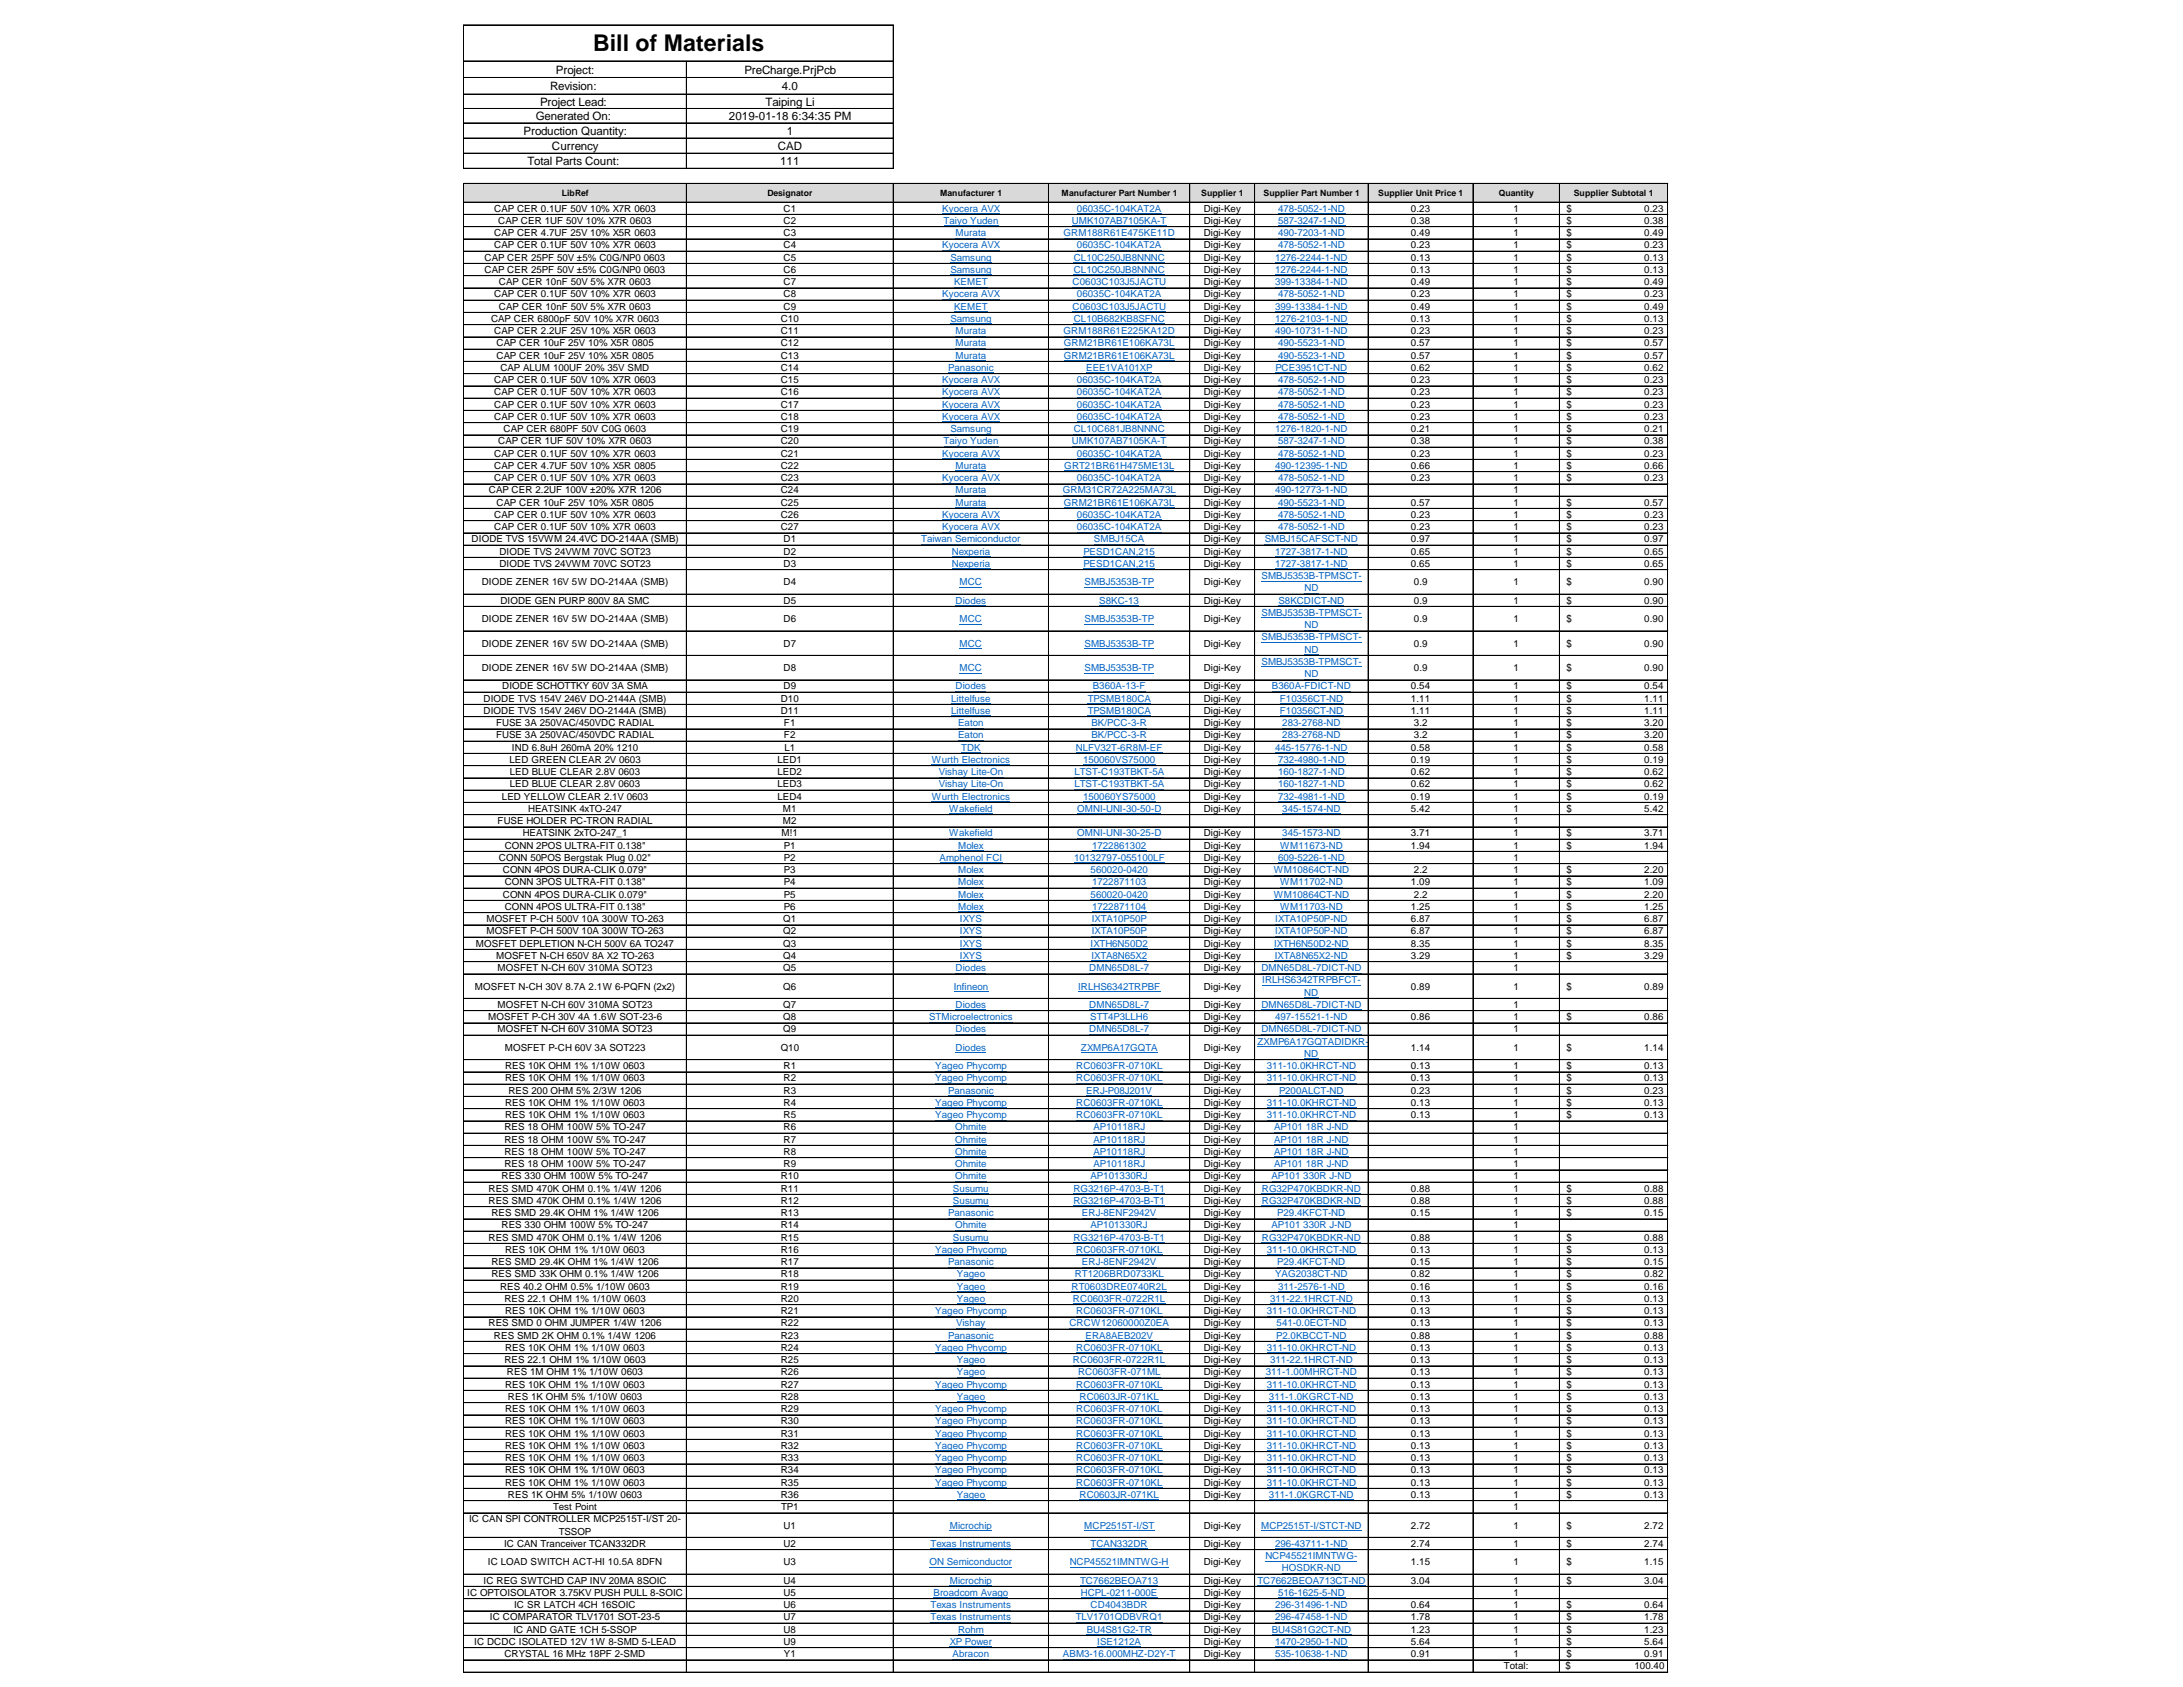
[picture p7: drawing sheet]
<svg xmlns="http://www.w3.org/2000/svg" width="279mm" height="216mm" viewBox="0 0 279 216" stroke-linecap="round" stroke-linejoin="round" font-family="sans-serif">
<defs><g id="words">
<text font-size="3" x="75.9" y="6.5">Bill of Materials</text>
<g font-size="1.5">
<text x="70.4" y="11.6">Revision:</text>
<text x="71.2" y="9.5">Project:</text>
<text x="95.3" y="9.5">PreCharge.PrjPcb</text>
<text x="100.1" y="11.6">4.0</text>
<text x="67" y="17.3">Production Quantity:</text>
<text x="68.6" y="15.4">Generated On:</text>
<text x="69.1" y="13.6">Project Lead:</text>
<text x="93.3" y="15.4">2019-01-18 6:34:35 PM</text>
<text x="98" y="13.6">Taiping Li</text>
<text x="100.7" y="17.3">1</text>
<text x="67.5" y="21.2">Total Parts Count:</text>
<text x="70.6" y="19.2">Currency</text>
<text x="99.6" y="19.2">CAD</text>
<text x="99.8" y="21.2">111</text>
</g>
<g font-size="1.2">
<text x="63.3" y="27.1">CAP CER 0.1UF 50V 10% X7R 0603</text>
<text x="63.8" y="28.7">CAP CER 1UF 50V 10% X7R 0603</text>
<text x="100.3" y="27.1">C1</text>
<text x="100.3" y="28.7">C2</text>
<text x="154.1" y="27.1">Digi-Key</text>
<text x="154.1" y="28.7">Digi-Key</text>
<text x="180.6" y="27.1">0.23</text>
<text x="180.6" y="28.7">0.38</text>
<text x="193.7" y="27.1">1</text>
<text x="193.7" y="28.7">1</text>
<text x="200.5" y="27.1">$</text>
<text x="200.5" y="28.7">$</text>
<text x="210.4" y="27.1">0.23</text>
<text x="210.4" y="28.7">0.38</text>
<text x="62" y="33.4">CAP CER 25PF 50V ±5% C0G/NP0 0603</text>
<text x="62" y="34.9">CAP CER 25PF 50V ±5% C0G/NP0 0603</text>
<text x="63.3" y="30.2">CAP CER 4.7UF 25V 10% X5R 0603</text>
<text x="63.3" y="31.8">CAP CER 0.1UF 50V 10% X7R 0603</text>
<text x="100.3" y="30.2">C3</text>
<text x="100.3" y="31.8">C4</text>
<text x="100.3" y="33.4">C5</text>
<text x="100.3" y="34.9">C6</text>
<text x="154.1" y="30.2">Digi-Key</text>
<text x="154.1" y="31.8">Digi-Key</text>
<text x="154.1" y="33.4">Digi-Key</text>
<text x="154.1" y="34.9">Digi-Key</text>
<text x="180.6" y="30.2">0.49</text>
<text x="180.6" y="31.8">0.23</text>
<text x="180.6" y="33.4">0.13</text>
<text x="180.6" y="34.9">0.13</text>
<text x="193.7" y="30.2">1</text>
<text x="193.7" y="31.8">1</text>
<text x="193.7" y="33.4">1</text>
<text x="193.7" y="34.9">1</text>
<text x="200.5" y="30.2">$</text>
<text x="200.5" y="31.8">$</text>
<text x="200.5" y="33.4">$</text>
<text x="200.5" y="34.9">$</text>
<text x="210.4" y="30.2">0.49</text>
<text x="210.4" y="31.8">0.23</text>
<text x="210.4" y="33.4">0.13</text>
<text x="210.4" y="34.9">0.13</text>
<text x="62.8" y="41.2">CAP CER 6800pF 50V 10% X7R 0603</text>
<text x="63.3" y="38.1">CAP CER 0.1UF 50V 10% X7R 0603</text>
<text x="63.9" y="36.5">CAP CER 10nF 50V 5% X7R 0603</text>
<text x="63.9" y="39.6">CAP CER 10nF 50V 5% X7R 0603</text>
<text x="99.9" y="41.2">C10</text>
<text x="100.3" y="36.5">C7</text>
<text x="100.3" y="38.1">C8</text>
<text x="100.3" y="39.6">C9</text>
<text x="154.1" y="36.5">Digi-Key</text>
<text x="154.1" y="38.1">Digi-Key</text>
<text x="154.1" y="39.6">Digi-Key</text>
<text x="154.1" y="41.2">Digi-Key</text>
<text x="180.6" y="36.5">0.49</text>
<text x="180.6" y="38.1">0.23</text>
<text x="180.6" y="39.6">0.49</text>
<text x="180.6" y="41.2">0.13</text>
<text x="193.7" y="36.5">1</text>
<text x="193.7" y="38.1">1</text>
<text x="193.7" y="39.6">1</text>
<text x="193.7" y="41.2">1</text>
<text x="200.5" y="36.5">$</text>
<text x="200.5" y="38.1">$</text>
<text x="200.5" y="39.6">$</text>
<text x="200.5" y="41.2">$</text>
<text x="210.4" y="36.5">0.49</text>
<text x="210.4" y="38.1">0.23</text>
<text x="210.4" y="39.6">0.49</text>
<text x="210.4" y="41.2">0.13</text>
<text x="63.3" y="42.8">CAP CER 2.2UF 25V 10% X5R 0603</text>
<text x="63.5" y="44.3">CAP CER 10uF 25V 10% X5R 0805</text>
<text x="63.5" y="45.9">CAP CER 10uF 25V 10% X5R 0805</text>
<text x="64" y="47.5">CAP ALUM 100UF 20% 35V SMD</text>
<text x="99.9" y="42.8">C11</text>
<text x="99.9" y="44.3">C12</text>
<text x="99.9" y="45.9">C13</text>
<text x="99.9" y="47.5">C14</text>
<text x="154.1" y="42.8">Digi-Key</text>
<text x="154.1" y="44.3">Digi-Key</text>
<text x="154.1" y="45.9">Digi-Key</text>
<text x="154.1" y="47.5">Digi-Key</text>
<text x="180.6" y="42.8">0.23</text>
<text x="180.6" y="44.3">0.57</text>
<text x="180.6" y="45.9">0.57</text>
<text x="180.6" y="47.5">0.62</text>
<text x="193.7" y="42.8">1</text>
<text x="193.7" y="44.3">1</text>
<text x="193.7" y="45.9">1</text>
<text x="193.7" y="47.5">1</text>
<text x="200.5" y="42.8">$</text>
<text x="200.5" y="44.3">$</text>
<text x="200.5" y="45.9">$</text>
<text x="200.5" y="47.5">$</text>
<text x="210.4" y="42.8">0.23</text>
<text x="210.4" y="44.3">0.57</text>
<text x="210.4" y="45.9">0.57</text>
<text x="210.4" y="47.5">0.62</text>
<text x="63.3" y="49">CAP CER 0.1UF 50V 10% X7R 0603</text>
<text x="63.3" y="50.6">CAP CER 0.1UF 50V 10% X7R 0603</text>
<text x="63.3" y="52.2">CAP CER 0.1UF 50V 10% X7R 0603</text>
<text x="63.3" y="53.7">CAP CER 0.1UF 50V 10% X7R 0603</text>
<text x="99.9" y="49">C15</text>
<text x="99.9" y="50.6">C16</text>
<text x="99.9" y="52.2">C17</text>
<text x="99.9" y="53.7">C18</text>
<text x="154.1" y="49">Digi-Key</text>
<text x="154.1" y="50.6">Digi-Key</text>
<text x="154.1" y="52.2">Digi-Key</text>
<text x="154.1" y="53.7">Digi-Key</text>
<text x="180.6" y="49">0.23</text>
<text x="180.6" y="50.6">0.23</text>
<text x="180.6" y="52.2">0.23</text>
<text x="180.6" y="53.7">0.23</text>
<text x="193.7" y="49">1</text>
<text x="193.7" y="50.6">1</text>
<text x="193.7" y="52.2">1</text>
<text x="193.7" y="53.7">1</text>
<text x="200.5" y="49">$</text>
<text x="200.5" y="50.6">$</text>
<text x="200.5" y="52.2">$</text>
<text x="200.5" y="53.7">$</text>
<text x="210.4" y="49">0.23</text>
<text x="210.4" y="50.6">0.23</text>
<text x="210.4" y="52.2">0.23</text>
<text x="210.4" y="53.7">0.23</text>
<text x="63.3" y="58.4">CAP CER 0.1UF 50V 10% X7R 0603</text>
<text x="63.8" y="56.9">CAP CER 1UF 50V 10% X7R 0603</text>
<text x="64.5" y="55.3">CAP CER 680PF 50V C0G 0603</text>
<text x="99.9" y="55.3">C19</text>
<text x="99.9" y="56.9">C20</text>
<text x="99.9" y="58.4">C21</text>
<text x="154.1" y="55.3">Digi-Key</text>
<text x="154.1" y="56.9">Digi-Key</text>
<text x="154.1" y="58.4">Digi-Key</text>
<text x="180.6" y="55.3">0.21</text>
<text x="180.6" y="56.9">0.38</text>
<text x="180.6" y="58.4">0.23</text>
<text x="193.7" y="55.3">1</text>
<text x="193.7" y="56.9">1</text>
<text x="193.7" y="58.4">1</text>
<text x="200.5" y="55.3">$</text>
<text x="200.5" y="56.9">$</text>
<text x="200.5" y="58.4">$</text>
<text x="210.4" y="55.3">0.21</text>
<text x="210.4" y="56.9">0.38</text>
<text x="210.4" y="58.4">0.23</text>
<text x="62.6" y="63.1">CAP CER 2.2UF 100V ±20% X7R 1206</text>
<text x="63.3" y="60">CAP CER 4.7UF 50V 10% X5R 0805</text>
<text x="63.3" y="61.6">CAP CER 0.1UF 50V 10% X7R 0603</text>
<text x="63.5" y="64.7">CAP CER 10uF 25V 10% X5R 0805</text>
<text x="99.9" y="60">C22</text>
<text x="99.9" y="61.6">C23</text>
<text x="99.9" y="63.1">C24</text>
<text x="99.9" y="64.7">C25</text>
<text x="154.1" y="60">Digi-Key</text>
<text x="154.1" y="61.6">Digi-Key</text>
<text x="154.1" y="63.1">Digi-Key</text>
<text x="154.1" y="64.7">Digi-Key</text>
<text x="180.6" y="60">0.66</text>
<text x="180.6" y="61.6">0.23</text>
<text x="180.6" y="64.7">0.57</text>
<text x="193.7" y="60">1</text>
<text x="193.7" y="61.6">1</text>
<text x="193.7" y="63.1">1</text>
<text x="193.7" y="64.7">1</text>
<text x="200.5" y="60">$</text>
<text x="200.5" y="61.6">$</text>
<text x="200.5" y="64.7">$</text>
<text x="210.4" y="60">0.66</text>
<text x="210.4" y="61.6">0.23</text>
<text x="210.4" y="64.7">0.57</text>
<text x="60.4" y="69.4">DIODE TVS 15VWM 24.4VC DO-214AA (SMB)</text>
<text x="63.3" y="66.3">CAP CER 0.1UF 50V 10% X7R 0603</text>
<text x="63.3" y="67.8">CAP CER 0.1UF 50V 10% X7R 0603</text>
<text x="63.9" y="71">DIODE TVS 24VWM 70VC SOT23</text>
<text x="99.9" y="66.3">C26</text>
<text x="99.9" y="67.8">C27</text>
<text x="100.3" y="69.4">D1</text>
<text x="100.3" y="71">D2</text>
<text x="154.1" y="66.3">Digi-Key</text>
<text x="154.1" y="67.8">Digi-Key</text>
<text x="154.1" y="69.4">Digi-Key</text>
<text x="154.1" y="71">Digi-Key</text>
<text x="180.6" y="66.3">0.23</text>
<text x="180.6" y="67.8">0.23</text>
<text x="180.6" y="69.4">0.97</text>
<text x="180.6" y="71">0.65</text>
<text x="193.7" y="66.3">1</text>
<text x="193.7" y="67.8">1</text>
<text x="193.7" y="69.4">1</text>
<text x="193.7" y="71">1</text>
<text x="200.5" y="66.3">$</text>
<text x="200.5" y="67.8">$</text>
<text x="200.5" y="69.4">$</text>
<text x="200.5" y="71">$</text>
<text x="210.4" y="66.3">0.23</text>
<text x="210.4" y="67.8">0.23</text>
<text x="210.4" y="69.4">0.97</text>
<text x="210.4" y="71">0.65</text>
<text x="61.6" y="74.9">DIODE ZENER 16V 5W DO-214AA (SMB)</text>
<text x="63.9" y="72.6">DIODE TVS 24VWM 70VC SOT23</text>
<text x="64" y="77.3">DIODE GEN PURP 800V 8A SMC</text>
<text x="100.3" y="72.6">D3</text>
<text x="100.3" y="74.9">D4</text>
<text x="100.3" y="77.3">D5</text>
<text x="154.1" y="72.6">Digi-Key</text>
<text x="154.1" y="74.9">Digi-Key</text>
<text x="154.1" y="77.3">Digi-Key</text>
<text x="180.6" y="72.6">0.65</text>
<text x="181" y="74.9">0.9</text>
<text x="181" y="77.3">0.9</text>
<text x="193.7" y="72.6">1</text>
<text x="193.7" y="74.9">1</text>
<text x="193.7" y="77.3">1</text>
<text x="200.5" y="72.6">$</text>
<text x="200.5" y="74.9">$</text>
<text x="200.5" y="77.3">$</text>
<text x="210.4" y="72.6">0.65</text>
<text x="210.4" y="74.9">0.90</text>
<text x="210.4" y="77.3">0.90</text>
<text x="61.6" y="79.6">DIODE ZENER 16V 5W DO-214AA (SMB)</text>
<text x="61.6" y="82.7">DIODE ZENER 16V 5W DO-214AA (SMB)</text>
<text x="100.3" y="79.6">D6</text>
<text x="100.3" y="82.7">D7</text>
<text x="154.1" y="79.6">Digi-Key</text>
<text x="154.1" y="82.7">Digi-Key</text>
<text x="181" y="79.6">0.9</text>
<text x="181" y="82.7">0.9</text>
<text x="193.7" y="79.6">1</text>
<text x="193.7" y="82.7">1</text>
<text x="200.5" y="79.6">$</text>
<text x="200.5" y="82.7">$</text>
<text x="210.4" y="79.6">0.90</text>
<text x="210.4" y="82.7">0.90</text>
<text x="61.6" y="85.9">DIODE ZENER 16V 5W DO-214AA (SMB)</text>
<text x="61.9" y="89.8">DIODE TVS 154V 246V DO-2144A (SMB)</text>
<text x="64.3" y="88.2">DIODE SCHOTTKY 60V 3A SMA</text>
<text x="99.9" y="89.8">D10</text>
<text x="100.3" y="85.9">D8</text>
<text x="100.3" y="88.2">D9</text>
<text x="154.1" y="85.9">Digi-Key</text>
<text x="154.1" y="88.2">Digi-Key</text>
<text x="154.1" y="89.8">Digi-Key</text>
<text x="180.6" y="88.2">0.54</text>
<text x="180.6" y="89.8">1.11</text>
<text x="181" y="85.9">0.9</text>
<text x="193.7" y="85.9">1</text>
<text x="193.7" y="88.2">1</text>
<text x="193.7" y="89.8">1</text>
<text x="200.5" y="85.9">$</text>
<text x="200.5" y="88.2">$</text>
<text x="200.5" y="89.8">$</text>
<text x="210.4" y="85.9">0.90</text>
<text x="210.4" y="88.2">0.54</text>
<text x="210.4" y="89.8">1.11</text>
<text x="61.9" y="91.4">DIODE TVS 154V 246V DO-2144A (SMB)</text>
<text x="63.5" y="92.9">FUSE 3A 250VAC/450VDC RADIAL</text>
<text x="63.5" y="94.5">FUSE 3A 250VAC/450VDC RADIAL</text>
<text x="99.9" y="91.4">D11</text>
<text x="100.3" y="92.9">F1</text>
<text x="100.3" y="94.5">F2</text>
<text x="154.1" y="91.4">Digi-Key</text>
<text x="154.1" y="92.9">Digi-Key</text>
<text x="154.1" y="94.5">Digi-Key</text>
<text x="180.6" y="91.4">1.11</text>
<text x="181" y="92.9">3.2</text>
<text x="181" y="94.5">3.2</text>
<text x="193.7" y="91.4">1</text>
<text x="193.7" y="92.9">1</text>
<text x="193.7" y="94.5">1</text>
<text x="200.5" y="91.4">$</text>
<text x="200.5" y="92.9">$</text>
<text x="200.5" y="94.5">$</text>
<text x="210.4" y="91.4">1.11</text>
<text x="210.4" y="92.9">3.20</text>
<text x="210.4" y="94.5">3.20</text>
<text x="65.2" y="97.6">LED GREEN CLEAR 2V 0603</text>
<text x="65.2" y="99.2">LED BLUE CLEAR 2.8V 0603</text>
<text x="65.2" y="100.8">LED BLUE CLEAR 2.8V 0603</text>
<text x="65.5" y="96.1">IND 6.8uH 260mA 20% 1210</text>
<text x="99.5" y="97.6">LED1</text>
<text x="99.5" y="99.2">LED2</text>
<text x="99.5" y="100.8">LED3</text>
<text x="100.4" y="96.1">L1</text>
<text x="154.1" y="96.1">Digi-Key</text>
<text x="154.1" y="97.6">Digi-Key</text>
<text x="154.1" y="99.2">Digi-Key</text>
<text x="154.1" y="100.8">Digi-Key</text>
<text x="180.6" y="96.1">0.58</text>
<text x="180.6" y="97.6">0.19</text>
<text x="180.6" y="99.2">0.62</text>
<text x="180.6" y="100.8">0.62</text>
<text x="193.7" y="96.1">1</text>
<text x="193.7" y="97.6">1</text>
<text x="193.7" y="99.2">1</text>
<text x="193.7" y="100.8">1</text>
<text x="200.5" y="96.1">$</text>
<text x="200.5" y="97.6">$</text>
<text x="200.5" y="99.2">$</text>
<text x="200.5" y="100.8">$</text>
<text x="210.4" y="96.1">0.58</text>
<text x="210.4" y="97.6">0.19</text>
<text x="210.4" y="99.2">0.62</text>
<text x="210.4" y="100.8">0.62</text>
<text x="63.7" y="105.5">FUSE HOLDER PC-TRON RADIAL</text>
<text x="64.2" y="102.3">LED YELLOW CLEAR 2.1V 0603</text>
<text x="66.9" y="107">HEATSINK 2xTO-247_1</text>
<text x="67.6" y="103.9">HEATSINK 4xTO-247</text>
<text x="99.5" y="102.3">LED4</text>
<text x="100" y="107">M!1</text>
<text x="100.2" y="103.9">M1</text>
<text x="100.2" y="105.5">M2</text>
<text x="154.1" y="102.3">Digi-Key</text>
<text x="154.1" y="103.9">Digi-Key</text>
<text x="154.1" y="107">Digi-Key</text>
<text x="180.6" y="102.3">0.19</text>
<text x="180.6" y="103.9">5.42</text>
<text x="180.6" y="107">3.71</text>
<text x="193.7" y="102.3">1</text>
<text x="193.7" y="103.9">1</text>
<text x="193.7" y="105.5">1</text>
<text x="193.7" y="107">1</text>
<text x="200.5" y="102.3">$</text>
<text x="200.5" y="103.9">$</text>
<text x="200.5" y="107">$</text>
<text x="210.4" y="102.3">0.19</text>
<text x="210.4" y="103.9">5.42</text>
<text x="210.4" y="107">3.71</text>
<text x="63.9" y="110.2">CONN 50POS Bergstak Plug 0.02&quot;</text>
<text x="64.4" y="111.7">CONN 4POS DURA-CLIK 0.079&quot;</text>
<text x="64.6" y="108.6">CONN 2POS ULTRA-FIT 0.138&quot;</text>
<text x="64.6" y="113.3">CONN 3POS ULTRA-FIT 0.138&quot;</text>
<text x="100.3" y="108.6">P1</text>
<text x="100.3" y="110.2">P2</text>
<text x="100.3" y="111.7">P3</text>
<text x="100.3" y="113.3">P4</text>
<text x="154.1" y="108.6">Digi-Key</text>
<text x="154.1" y="110.2">Digi-Key</text>
<text x="154.1" y="111.7">Digi-Key</text>
<text x="154.1" y="113.3">Digi-Key</text>
<text x="180.6" y="108.6">1.94</text>
<text x="180.6" y="113.3">1.09</text>
<text x="181" y="111.7">2.2</text>
<text x="193.7" y="108.6">1</text>
<text x="193.7" y="110.2">1</text>
<text x="193.7" y="111.7">1</text>
<text x="193.7" y="113.3">1</text>
<text x="200.5" y="108.6">$</text>
<text x="200.5" y="111.7">$</text>
<text x="200.5" y="113.3">$</text>
<text x="210.4" y="108.6">1.94</text>
<text x="210.4" y="111.7">2.20</text>
<text x="210.4" y="113.3">1.09</text>
<text x="62.2" y="118">MOSFET P-CH 500V 10A 300W TO-263</text>
<text x="62.2" y="119.6">MOSFET P-CH 500V 10A 300W TO-263</text>
<text x="64.4" y="114.9">CONN 4POS DURA-CLIK 0.079&quot;</text>
<text x="64.6" y="116.4">CONN 4POS ULTRA-FIT 0.138&quot;</text>
<text x="100.3" y="118">Q1</text>
<text x="100.3" y="119.6">Q2</text>
<text x="100.3" y="114.9">P5</text>
<text x="100.3" y="116.4">P6</text>
<text x="154.1" y="114.9">Digi-Key</text>
<text x="154.1" y="116.4">Digi-Key</text>
<text x="154.1" y="118">Digi-Key</text>
<text x="154.1" y="119.6">Digi-Key</text>
<text x="180.6" y="116.4">1.25</text>
<text x="180.6" y="118">6.87</text>
<text x="180.6" y="119.6">6.87</text>
<text x="181" y="114.9">2.2</text>
<text x="193.7" y="114.9">1</text>
<text x="193.7" y="116.4">1</text>
<text x="193.7" y="118">1</text>
<text x="193.7" y="119.6">1</text>
<text x="200.5" y="114.9">$</text>
<text x="200.5" y="116.4">$</text>
<text x="200.5" y="118">$</text>
<text x="200.5" y="119.6">$</text>
<text x="210.4" y="114.9">2.20</text>
<text x="210.4" y="116.4">1.25</text>
<text x="210.4" y="118">6.87</text>
<text x="210.4" y="119.6">6.87</text>
<text x="60.9" y="121.2">MOSFET DEPLETION N-CH 500V 6A TO247</text>
<text x="63.5" y="122.7">MOSFET N-CH 650V 8A X2 TO-263</text>
<text x="63.7" y="124.3">MOSFET N-CH 60V 310MA SOT23</text>
<text x="100.3" y="121.2">Q3</text>
<text x="100.3" y="122.7">Q4</text>
<text x="100.3" y="124.3">Q5</text>
<text x="154.1" y="121.2">Digi-Key</text>
<text x="154.1" y="122.7">Digi-Key</text>
<text x="154.1" y="124.3">Digi-Key</text>
<text x="180.6" y="121.2">8.35</text>
<text x="180.6" y="122.7">3.29</text>
<text x="193.7" y="121.2">1</text>
<text x="193.7" y="122.7">1</text>
<text x="193.7" y="124.3">1</text>
<text x="200.5" y="121.2">$</text>
<text x="200.5" y="122.7">$</text>
<text x="210.4" y="121.2">8.35</text>
<text x="210.4" y="122.7">3.29</text>
<text x="60.8" y="126.6">MOSFET N-CH 30V 8.7A 2.1W 6-PQFN (2x2)</text>
<text x="62.5" y="130.6">MOSFET P-CH 30V 4A 1.6W SOT-23-6</text>
<text x="63.7" y="129">MOSFET N-CH 60V 310MA SOT23</text>
<text x="100.3" y="126.6">Q6</text>
<text x="100.3" y="129">Q7</text>
<text x="100.3" y="130.6">Q8</text>
<text x="154.1" y="126.6">Digi-Key</text>
<text x="154.1" y="129">Digi-Key</text>
<text x="154.1" y="130.6">Digi-Key</text>
<text x="180.6" y="126.6">0.89</text>
<text x="180.6" y="130.6">0.86</text>
<text x="193.7" y="126.6">1</text>
<text x="193.7" y="129">1</text>
<text x="193.7" y="130.6">1</text>
<text x="200.5" y="126.6">$</text>
<text x="200.5" y="130.6">$</text>
<text x="210.4" y="126.6">0.89</text>
<text x="210.4" y="130.6">0.86</text>
<text x="63.7" y="132.1">MOSFET N-CH 60V 310MA SOT23</text>
<text x="64.6" y="134.5">MOSFET P-CH 60V 3A SOT223</text>
<text x="64.6" y="136.8">RES 10K OHM 1% 1/10W 0603</text>
<text x="99.9" y="134.5">Q10</text>
<text x="100.3" y="132.1">Q9</text>
<text x="100.3" y="136.8">R1</text>
<text x="154.1" y="132.1">Digi-Key</text>
<text x="154.1" y="134.5">Digi-Key</text>
<text x="154.1" y="136.8">Digi-Key</text>
<text x="180.6" y="134.5">1.14</text>
<text x="180.6" y="136.8">0.13</text>
<text x="193.7" y="132.1">1</text>
<text x="193.7" y="134.5">1</text>
<text x="193.7" y="136.8">1</text>
<text x="200.5" y="134.5">$</text>
<text x="200.5" y="136.8">$</text>
<text x="210.4" y="134.5">1.14</text>
<text x="210.4" y="136.8">0.13</text>
<text x="64.6" y="138.4">RES 10K OHM 1% 1/10W 0603</text>
<text x="64.6" y="141.5">RES 10K OHM 1% 1/10W 0603</text>
<text x="64.6" y="143.1">RES 10K OHM 1% 1/10W 0603</text>
<text x="65.1" y="140">RES 200 OHM 5% 2/3W 1206</text>
<text x="100.3" y="138.4">R2</text>
<text x="100.3" y="140">R3</text>
<text x="100.3" y="141.5">R4</text>
<text x="100.3" y="143.1">R5</text>
<text x="154.1" y="138.4">Digi-Key</text>
<text x="154.1" y="140">Digi-Key</text>
<text x="154.1" y="141.5">Digi-Key</text>
<text x="154.1" y="143.1">Digi-Key</text>
<text x="180.6" y="138.4">0.13</text>
<text x="180.6" y="140">0.23</text>
<text x="180.6" y="141.5">0.13</text>
<text x="180.6" y="143.1">0.13</text>
<text x="193.7" y="138.4">1</text>
<text x="193.7" y="140">1</text>
<text x="193.7" y="141.5">1</text>
<text x="193.7" y="143.1">1</text>
<text x="200.5" y="138.4">$</text>
<text x="200.5" y="140">$</text>
<text x="200.5" y="141.5">$</text>
<text x="200.5" y="143.1">$</text>
<text x="210.4" y="138.4">0.13</text>
<text x="210.4" y="140">0.23</text>
<text x="210.4" y="141.5">0.13</text>
<text x="210.4" y="143.1">0.13</text>
<text x="64.6" y="144.7">RES 18 OHM 100W 5% TO-247</text>
<text x="64.6" y="146.2">RES 18 OHM 100W 5% TO-247</text>
<text x="64.6" y="147.8">RES 18 OHM 100W 5% TO-247</text>
<text x="64.6" y="149.4">RES 18 OHM 100W 5% TO-247</text>
<text x="100.3" y="144.7">R6</text>
<text x="100.3" y="146.2">R7</text>
<text x="100.3" y="147.8">R8</text>
<text x="100.3" y="149.4">R9</text>
<text x="154.1" y="144.7">Digi-Key</text>
<text x="154.1" y="146.2">Digi-Key</text>
<text x="154.1" y="147.8">Digi-Key</text>
<text x="154.1" y="149.4">Digi-Key</text>
<text x="193.7" y="144.7">1</text>
<text x="193.7" y="146.2">1</text>
<text x="193.7" y="147.8">1</text>
<text x="193.7" y="149.4">1</text>
<text x="62.5" y="152.5">RES SMD 470K OHM 0.1% 1/4W 1206</text>
<text x="62.5" y="154.1">RES SMD 470K OHM 0.1% 1/4W 1206</text>
<text x="62.9" y="155.6">RES SMD 29.4K OHM 1% 1/4W 1206</text>
<text x="64.2" y="150.9">RES 330 OHM 100W 5% TO-247</text>
<text x="99.9" y="150.9">R10</text>
<text x="99.9" y="152.5">R11</text>
<text x="99.9" y="154.1">R12</text>
<text x="99.9" y="155.6">R13</text>
<text x="154.1" y="150.9">Digi-Key</text>
<text x="154.1" y="152.5">Digi-Key</text>
<text x="154.1" y="154.1">Digi-Key</text>
<text x="154.1" y="155.6">Digi-Key</text>
<text x="180.6" y="152.5">0.88</text>
<text x="180.6" y="154.1">0.88</text>
<text x="180.6" y="155.6">0.15</text>
<text x="193.7" y="150.9">1</text>
<text x="193.7" y="152.5">1</text>
<text x="193.7" y="154.1">1</text>
<text x="193.7" y="155.6">1</text>
<text x="200.5" y="152.5">$</text>
<text x="200.5" y="154.1">$</text>
<text x="200.5" y="155.6">$</text>
<text x="210.4" y="152.5">0.88</text>
<text x="210.4" y="154.1">0.88</text>
<text x="210.4" y="155.6">0.15</text>
<text x="62.5" y="158.8">RES SMD 470K OHM 0.1% 1/4W 1206</text>
<text x="62.9" y="161.9">RES SMD 29.4K OHM 1% 1/4W 1206</text>
<text x="64.2" y="157.2">RES 330 OHM 100W 5% TO-247</text>
<text x="64.6" y="160.3">RES 10K OHM 1% 1/10W 0603</text>
<text x="99.9" y="157.2">R14</text>
<text x="99.9" y="158.8">R15</text>
<text x="99.9" y="160.3">R16</text>
<text x="99.9" y="161.9">R17</text>
<text x="154.1" y="157.2">Digi-Key</text>
<text x="154.1" y="158.8">Digi-Key</text>
<text x="154.1" y="160.3">Digi-Key</text>
<text x="154.1" y="161.9">Digi-Key</text>
<text x="180.6" y="158.8">0.88</text>
<text x="180.6" y="160.3">0.13</text>
<text x="180.6" y="161.9">0.15</text>
<text x="193.7" y="157.2">1</text>
<text x="193.7" y="158.8">1</text>
<text x="193.7" y="160.3">1</text>
<text x="193.7" y="161.9">1</text>
<text x="200.5" y="158.8">$</text>
<text x="200.5" y="160.3">$</text>
<text x="200.5" y="161.9">$</text>
<text x="210.4" y="158.8">0.88</text>
<text x="210.4" y="160.3">0.13</text>
<text x="210.4" y="161.9">0.15</text>
<text x="62.9" y="163.5">RES SMD 33K OHM 0.1% 1/4W 1206</text>
<text x="64" y="165">RES 40.2 OHM 0.5% 1/10W 0603</text>
<text x="64.6" y="166.6">RES 22.1 OHM 1% 1/10W 0603</text>
<text x="99.9" y="163.5">R18</text>
<text x="99.9" y="165">R19</text>
<text x="99.9" y="166.6">R20</text>
<text x="154.1" y="163.5">Digi-Key</text>
<text x="154.1" y="165">Digi-Key</text>
<text x="154.1" y="166.6">Digi-Key</text>
<text x="180.6" y="163.5">0.82</text>
<text x="180.6" y="165">0.16</text>
<text x="180.6" y="166.6">0.13</text>
<text x="193.7" y="163.5">1</text>
<text x="193.7" y="165">1</text>
<text x="193.7" y="166.6">1</text>
<text x="200.5" y="163.5">$</text>
<text x="200.5" y="165">$</text>
<text x="200.5" y="166.6">$</text>
<text x="210.4" y="163.5">0.82</text>
<text x="210.4" y="165">0.16</text>
<text x="210.4" y="166.6">0.13</text>
<text x="62.5" y="169.7">RES SMD 0 OHM JUMPER 1/4W 1206</text>
<text x="63.2" y="171.3">RES SMD 2K OHM 0.1% 1/4W 1206</text>
<text x="64.6" y="168.2">RES 10K OHM 1% 1/10W 0603</text>
<text x="64.6" y="172.9">RES 10K OHM 1% 1/10W 0603</text>
<text x="99.9" y="168.2">R21</text>
<text x="99.9" y="169.7">R22</text>
<text x="99.9" y="171.3">R23</text>
<text x="99.9" y="172.9">R24</text>
<text x="154.1" y="168.2">Digi-Key</text>
<text x="154.1" y="169.7">Digi-Key</text>
<text x="154.1" y="171.3">Digi-Key</text>
<text x="154.1" y="172.9">Digi-Key</text>
<text x="180.6" y="168.2">0.13</text>
<text x="180.6" y="169.7">0.13</text>
<text x="180.6" y="171.3">0.88</text>
<text x="180.6" y="172.9">0.13</text>
<text x="193.7" y="168.2">1</text>
<text x="193.7" y="169.7">1</text>
<text x="193.7" y="171.3">1</text>
<text x="193.7" y="172.9">1</text>
<text x="200.5" y="168.2">$</text>
<text x="200.5" y="169.7">$</text>
<text x="200.5" y="171.3">$</text>
<text x="200.5" y="172.9">$</text>
<text x="210.4" y="168.2">0.13</text>
<text x="210.4" y="169.7">0.13</text>
<text x="210.4" y="171.3">0.88</text>
<text x="210.4" y="172.9">0.13</text>
<text x="64.6" y="174.5">RES 22.1 OHM 1% 1/10W 0603</text>
<text x="64.6" y="177.6">RES 10K OHM 1% 1/10W 0603</text>
<text x="64.9" y="176">RES 1M OHM 1% 1/10W 0603</text>
<text x="65" y="179.2">RES 1K OHM 5% 1/10W 0603</text>
<text x="99.9" y="174.5">R25</text>
<text x="99.9" y="176">R26</text>
<text x="99.9" y="177.6">R27</text>
<text x="99.9" y="179.2">R28</text>
<text x="154.1" y="174.5">Digi-Key</text>
<text x="154.1" y="176">Digi-Key</text>
<text x="154.1" y="177.6">Digi-Key</text>
<text x="154.1" y="179.2">Digi-Key</text>
<text x="180.6" y="174.5">0.13</text>
<text x="180.6" y="176">0.13</text>
<text x="180.6" y="177.6">0.13</text>
<text x="180.6" y="179.2">0.13</text>
<text x="193.7" y="174.5">1</text>
<text x="193.7" y="176">1</text>
<text x="193.7" y="177.6">1</text>
<text x="193.7" y="179.2">1</text>
<text x="200.5" y="174.5">$</text>
<text x="200.5" y="176">$</text>
<text x="200.5" y="177.6">$</text>
<text x="200.5" y="179.2">$</text>
<text x="210.4" y="174.5">0.13</text>
<text x="210.4" y="176">0.13</text>
<text x="210.4" y="177.6">0.13</text>
<text x="210.4" y="179.2">0.13</text>
<text x="64.6" y="180.7">RES 10K OHM 1% 1/10W 0603</text>
<text x="64.6" y="182.3">RES 10K OHM 1% 1/10W 0603</text>
<text x="64.6" y="183.9">RES 10K OHM 1% 1/10W 0603</text>
<text x="64.6" y="185.4">RES 10K OHM 1% 1/10W 0603</text>
<text x="99.9" y="180.7">R29</text>
<text x="99.9" y="182.3">R30</text>
<text x="99.9" y="183.9">R31</text>
<text x="99.9" y="185.4">R32</text>
<text x="154.1" y="180.7">Digi-Key</text>
<text x="154.1" y="182.3">Digi-Key</text>
<text x="154.1" y="183.9">Digi-Key</text>
<text x="154.1" y="185.4">Digi-Key</text>
<text x="180.6" y="180.7">0.13</text>
<text x="180.6" y="182.3">0.13</text>
<text x="180.6" y="183.9">0.13</text>
<text x="180.6" y="185.4">0.13</text>
<text x="193.7" y="180.7">1</text>
<text x="193.7" y="182.3">1</text>
<text x="193.7" y="183.9">1</text>
<text x="193.7" y="185.4">1</text>
<text x="200.5" y="180.7">$</text>
<text x="200.5" y="182.3">$</text>
<text x="200.5" y="183.9">$</text>
<text x="200.5" y="185.4">$</text>
<text x="210.4" y="180.7">0.13</text>
<text x="210.4" y="182.3">0.13</text>
<text x="210.4" y="183.9">0.13</text>
<text x="210.4" y="185.4">0.13</text>
<text x="64.6" y="187">RES 10K OHM 1% 1/10W 0603</text>
<text x="64.6" y="188.6">RES 10K OHM 1% 1/10W 0603</text>
<text x="64.6" y="190.1">RES 10K OHM 1% 1/10W 0603</text>
<text x="65" y="191.7">RES 1K OHM 5% 1/10W 0603</text>
<text x="99.9" y="187">R33</text>
<text x="99.9" y="188.6">R34</text>
<text x="99.9" y="190.1">R35</text>
<text x="99.9" y="191.7">R36</text>
<text x="154.1" y="187">Digi-Key</text>
<text x="154.1" y="188.6">Digi-Key</text>
<text x="154.1" y="190.1">Digi-Key</text>
<text x="154.1" y="191.7">Digi-Key</text>
<text x="180.6" y="187">0.13</text>
<text x="180.6" y="188.6">0.13</text>
<text x="180.6" y="190.1">0.13</text>
<text x="180.6" y="191.7">0.13</text>
<text x="193.7" y="187">1</text>
<text x="193.7" y="188.6">1</text>
<text x="193.7" y="190.1">1</text>
<text x="193.7" y="191.7">1</text>
<text x="200.5" y="187">$</text>
<text x="200.5" y="188.6">$</text>
<text x="200.5" y="190.1">$</text>
<text x="200.5" y="191.7">$</text>
<text x="210.4" y="187">0.13</text>
<text x="210.4" y="188.6">0.13</text>
<text x="210.4" y="190.1">0.13</text>
<text x="210.4" y="191.7">0.13</text>
<text x="60" y="194.8">IC CAN SPI CONTROLLER MCP2515T-I/ST 20-</text>
<text x="64.5" y="198">IC CAN Tranceiver TCAN332DR</text>
<text x="70.8" y="193.3">Test Point</text>
<text x="71.5" y="196.4">TSSOP</text>
<text x="100" y="193.3">TP1</text>
<text x="100.3" y="195.6">U1</text>
<text x="100.3" y="198">U2</text>
<text x="154.1" y="195.6">Digi-Key</text>
<text x="154.1" y="198">Digi-Key</text>
<text x="180.6" y="195.6">2.72</text>
<text x="180.6" y="198">2.74</text>
<text x="193.7" y="193.3">1</text>
<text x="193.7" y="195.6">1</text>
<text x="193.7" y="198">1</text>
<text x="200.5" y="195.6">$</text>
<text x="200.5" y="198">$</text>
<text x="210.4" y="195.6">2.72</text>
<text x="210.4" y="198">2.74</text>
<text x="61.9" y="202.7">IC REG SWTCHD CAP INV 20MA 8SOIC</text>
<text x="62.4" y="200.3">IC LOAD SWITCH ACT-HI 10.5A 8DFN</text>
<text x="100.3" y="200.3">U3</text>
<text x="100.3" y="202.7">U4</text>
<text x="154.1" y="200.3">Digi-Key</text>
<text x="154.1" y="202.7">Digi-Key</text>
<text x="180.6" y="200.3">1.15</text>
<text x="180.6" y="202.7">3.04</text>
<text x="193.7" y="200.3">1</text>
<text x="193.7" y="202.7">1</text>
<text x="200.5" y="200.3">$</text>
<text x="200.5" y="202.7">$</text>
<text x="210.4" y="200.3">1.15</text>
<text x="210.4" y="202.7">3.04</text>
<text x="59.8" y="204.2">IC OPTOISOLATOR 3.75KV PUSH PULL 8-SOIC</text>
<text x="62.7" y="207.4">IC COMPARATOR TLV1701 SOT-23-5</text>
<text x="65.7" y="208.9">IC AND GATE 1CH 5-SSOP</text>
<text x="65.8" y="205.8">IC SR LATCH 4CH 16SOIC</text>
<text x="100.3" y="204.2">U5</text>
<text x="100.3" y="205.8">U6</text>
<text x="100.3" y="207.4">U7</text>
<text x="100.3" y="208.9">U8</text>
<text x="154.1" y="204.2">Digi-Key</text>
<text x="154.1" y="205.8">Digi-Key</text>
<text x="154.1" y="207.4">Digi-Key</text>
<text x="154.1" y="208.9">Digi-Key</text>
<text x="180.6" y="205.8">0.64</text>
<text x="180.6" y="207.4">1.78</text>
<text x="180.6" y="208.9">1.23</text>
<text x="193.7" y="204.2">1</text>
<text x="193.7" y="205.8">1</text>
<text x="193.7" y="207.4">1</text>
<text x="193.7" y="208.9">1</text>
<text x="200.5" y="205.8">$</text>
<text x="200.5" y="207.4">$</text>
<text x="200.5" y="208.9">$</text>
<text x="210.4" y="205.8">0.64</text>
<text x="210.4" y="207.4">1.78</text>
<text x="210.4" y="208.9">1.23</text>
<text x="60.7" y="210.5">IC DCDC ISOLATED 12V 1W 8-SMD 5-LEAD</text>
<text x="64.6" y="212.1">CRYSTAL 16 MHz 18PF 2-SMD</text>
<text x="100.3" y="210.5">U9</text>
<text x="100.3" y="212.1">Y1</text>
<text x="154.1" y="210.5">Digi-Key</text>
<text x="154.1" y="212.1">Digi-Key</text>
<text x="180.6" y="210.5">5.64</text>
<text x="180.6" y="212.1">0.91</text>
<text x="192.5" y="213.6">Total:</text>
<text x="193.7" y="210.5">1</text>
<text x="193.7" y="212.1">1</text>
<text x="200.4" y="213.6">$</text>
<text x="200.5" y="210.5">$</text>
<text x="200.5" y="212.1">$</text>
<text x="209.2" y="213.6">100.40</text>
<text x="210.4" y="210.5">5.64</text>
<text x="210.4" y="212.1">0.91</text>
</g>
<g font-size="1.2" fill="#0563c1">
<text x="120.6" y="27.1">Kyocera AVX</text>
<text x="120.8" y="28.7">Taiyo Yuden</text>
<text x="137.2" y="28.7">UMK107AB7105KA-T</text>
<text x="137.8" y="27.1">06035C-104KAT2A</text>
<text x="163.6" y="27.1">478-5052-1-ND</text>
<text x="163.6" y="28.7">587-3247-1-ND</text>
<text x="120.6" y="31.8">Kyocera AVX</text>
<text x="121.6" y="33.4">Samsung</text>
<text x="121.6" y="34.9">Samsung</text>
<text x="122.3" y="30.2">Murata</text>
<text x="136.1" y="30.2">GRM188R61E475KE11D</text>
<text x="137.4" y="33.4">CL10C250JB8NNNC</text>
<text x="137.4" y="34.9">CL10C250JB8NNNC</text>
<text x="137.8" y="31.8">06035C-104KAT2A</text>
<text x="163.2" y="33.4">1276-2244-1-ND</text>
<text x="163.2" y="34.9">1276-2244-1-ND</text>
<text x="163.6" y="30.2">490-7203-1-ND</text>
<text x="163.6" y="31.8">478-5052-1-ND</text>
<text x="120.6" y="38.1">Kyocera AVX</text>
<text x="121.6" y="41.2">Samsung</text>
<text x="122.1" y="36.5">KEMET</text>
<text x="122.1" y="39.6">KEMET</text>
<text x="137.3" y="36.5">C0603C103J5JACTU</text>
<text x="137.3" y="39.6">C0603C103J5JACTU</text>
<text x="137.4" y="41.2">CL10B682KB8SFNC</text>
<text x="137.8" y="38.1">06035C-104KAT2A</text>
<text x="163.2" y="36.5">399-13384-1-ND</text>
<text x="163.2" y="39.6">399-13384-1-ND</text>
<text x="163.2" y="41.2">1276-2103-1-ND</text>
<text x="163.6" y="38.1">478-5052-1-ND</text>
<text x="121.4" y="47.5">Panasonic</text>
<text x="122.3" y="42.8">Murata</text>
<text x="122.3" y="44.3">Murata</text>
<text x="122.3" y="45.9">Murata</text>
<text x="136.1" y="42.8">GRM188R61E225KA12D</text>
<text x="136.2" y="44.3">GRM21BR61E106KA73L</text>
<text x="136.2" y="45.9">GRM21BR61E106KA73L</text>
<text x="139" y="47.5">EEE1VA101XP</text>
<text x="163.2" y="42.8">490-10731-1-ND</text>
<text x="163.2" y="47.5">PCE3951CT-ND</text>
<text x="163.6" y="44.3">490-5523-1-ND</text>
<text x="163.6" y="45.9">490-5523-1-ND</text>
<text x="120.6" y="49">Kyocera AVX</text>
<text x="120.6" y="50.6">Kyocera AVX</text>
<text x="120.6" y="52.2">Kyocera AVX</text>
<text x="120.6" y="53.7">Kyocera AVX</text>
<text x="137.8" y="49">06035C-104KAT2A</text>
<text x="137.8" y="50.6">06035C-104KAT2A</text>
<text x="137.8" y="52.2">06035C-104KAT2A</text>
<text x="137.8" y="53.7">06035C-104KAT2A</text>
<text x="163.6" y="49">478-5052-1-ND</text>
<text x="163.6" y="50.6">478-5052-1-ND</text>
<text x="163.6" y="52.2">478-5052-1-ND</text>
<text x="163.6" y="53.7">478-5052-1-ND</text>
<text x="120.6" y="58.4">Kyocera AVX</text>
<text x="120.8" y="56.9">Taiyo Yuden</text>
<text x="121.6" y="55.3">Samsung</text>
<text x="137.2" y="56.9">UMK107AB7105KA-T</text>
<text x="137.4" y="55.3">CL10C681JB8NNNC</text>
<text x="137.8" y="58.4">06035C-104KAT2A</text>
<text x="163.2" y="55.3">1276-1820-1-ND</text>
<text x="163.6" y="56.9">587-3247-1-ND</text>
<text x="163.6" y="58.4">478-5052-1-ND</text>
<text x="120.6" y="61.6">Kyocera AVX</text>
<text x="122.3" y="60">Murata</text>
<text x="122.3" y="63.1">Murata</text>
<text x="122.3" y="64.7">Murata</text>
<text x="136" y="63.1">GRM31CR72A225MA73L</text>
<text x="136.2" y="64.7">GRM21BR61E106KA73L</text>
<text x="136.2" y="60">GRT21BR61H475ME13L</text>
<text x="137.8" y="61.6">06035C-104KAT2A</text>
<text x="163.2" y="60">490-12395-1-ND</text>
<text x="163.2" y="63.1">490-12773-1-ND</text>
<text x="163.6" y="61.6">478-5052-1-ND</text>
<text x="163.6" y="64.7">490-5523-1-ND</text>
<text x="117.9" y="69.4">Taiwan Semiconductor</text>
<text x="120.6" y="66.3">Kyocera AVX</text>
<text x="120.6" y="67.8">Kyocera AVX</text>
<text x="121.8" y="71">Nexperia</text>
<text x="137.8" y="66.3">06035C-104KAT2A</text>
<text x="137.8" y="67.8">06035C-104KAT2A</text>
<text x="138.7" y="71">PESD1CAN,215</text>
<text x="140" y="69.4">SMBJ15CA</text>
<text x="161.9" y="69.4">SMBJ15CAFSCT-ND</text>
<text x="163.2" y="71">1727-3817-1-ND</text>
<text x="163.6" y="66.3">478-5052-1-ND</text>
<text x="163.6" y="67.8">478-5052-1-ND</text>
<text x="121.8" y="72.6">Nexperia</text>
<text x="122.3" y="77.3">Diodes</text>
<text x="122.8" y="74.9">MCC</text>
<text x="138.7" y="72.6">PESD1CAN,215</text>
<text x="138.8" y="74.9">SMBJ5353B-TP</text>
<text x="140.7" y="77.3">S8KC-13</text>
<text x="161.4" y="74.1">SMBJ5353B-TPMSCT-</text>
<text x="163.2" y="72.6">1727-3817-1-ND</text>
<text x="163.6" y="77.3">S8KCDICT-ND</text>
<text x="167" y="75.7">ND</text>
<text x="122.8" y="79.6">MCC</text>
<text x="122.8" y="82.7">MCC</text>
<text x="138.8" y="79.6">SMBJ5353B-TP</text>
<text x="138.8" y="82.7">SMBJ5353B-TP</text>
<text x="161.4" y="78.8">SMBJ5353B-TPMSCT-</text>
<text x="161.4" y="82">SMBJ5353B-TPMSCT-</text>
<text x="167" y="80.4">ND</text>
<text x="167" y="83.5">ND</text>
<text x="121.7" y="89.8">Littelfuse</text>
<text x="122.3" y="88.2">Diodes</text>
<text x="122.8" y="85.9">MCC</text>
<text x="138.8" y="85.9">SMBJ5353B-TP</text>
<text x="139.2" y="89.8">TPSMB180CA</text>
<text x="139.9" y="88.2">B360A-13-F</text>
<text x="161.4" y="85.1">SMBJ5353B-TPMSCT-</text>
<text x="162.8" y="88.2">B360A-FDICT-ND</text>
<text x="163.8" y="89.8">F10356CT-ND</text>
<text x="167" y="86.7">ND</text>
<text x="121.7" y="91.4">Littelfuse</text>
<text x="122.6" y="92.9">Eaton</text>
<text x="122.6" y="94.5">Eaton</text>
<text x="139.2" y="91.4">TPSMB180CA</text>
<text x="139.7" y="92.9">BK/PCC-3-R</text>
<text x="139.7" y="94.5">BK/PCC-3-R</text>
<text x="163.8" y="91.4">F10356CT-ND</text>
<text x="164.1" y="92.9">283-2768-ND</text>
<text x="164.1" y="94.5">283-2768-ND</text>
<text x="119.3" y="97.6">Wurth Electronics</text>
<text x="120.2" y="99.2">Vishay Lite-On</text>
<text x="120.2" y="100.8">Vishay Lite-On</text>
<text x="123" y="96.1">TDK</text>
<text x="137.5" y="99.2">LTST-C193TBKT-5A</text>
<text x="137.5" y="100.8">LTST-C193TBKT-5A</text>
<text x="137.7" y="96.1">NLFV32T-6R8M-EF</text>
<text x="138.6" y="97.6">150060VS75000</text>
<text x="163.2" y="96.1">445-15776-1-ND</text>
<text x="163.6" y="97.6">732-4980-1-ND</text>
<text x="163.6" y="99.2">160-1827-1-ND</text>
<text x="163.6" y="100.8">160-1827-1-ND</text>
<text x="119.3" y="102.3">Wurth Electronics</text>
<text x="121.5" y="103.9">Wakefield</text>
<text x="121.5" y="107">Wakefield</text>
<text x="137.9" y="103.9">OMNI-UNI-30-50-D</text>
<text x="137.9" y="107">OMNI-UNI-30-25-D</text>
<text x="138.6" y="102.3">150060YS75000</text>
<text x="163.6" y="102.3">732-4981-1-ND</text>
<text x="164.1" y="103.9">345-1574-ND</text>
<text x="164.1" y="107">345-1573-ND</text>
<text x="120.3" y="110.2">Amphenol FCI</text>
<text x="122.6" y="108.6">Molex</text>
<text x="122.6" y="111.7">Molex</text>
<text x="122.6" y="113.3">Molex</text>
<text x="137.5" y="110.2">10132797-055100LF</text>
<text x="139.6" y="111.7">560020-0420</text>
<text x="139.8" y="108.6">1722861302</text>
<text x="139.8" y="113.3">1722871103</text>
<text x="163" y="111.7">WM10864CT-ND</text>
<text x="163.6" y="110.2">609-5226-1-ND</text>
<text x="163.8" y="108.6">WM11673-ND</text>
<text x="163.8" y="113.3">WM11702-ND</text>
<text x="122.6" y="114.9">Molex</text>
<text x="122.6" y="116.4">Molex</text>
<text x="122.8" y="118">IXYS</text>
<text x="122.8" y="119.6">IXYS</text>
<text x="139.6" y="114.9">560020-0420</text>
<text x="139.7" y="118">IXTA10P50P</text>
<text x="139.7" y="119.6">IXTA10P50P</text>
<text x="139.8" y="116.4">1722871104</text>
<text x="163" y="114.9">WM10864CT-ND</text>
<text x="163.2" y="118">IXTA10P50P-ND</text>
<text x="163.2" y="119.6">IXTA10P50P-ND</text>
<text x="163.8" y="116.4">WM11703-ND</text>
<text x="122.3" y="124.3">Diodes</text>
<text x="122.8" y="121.2">IXYS</text>
<text x="122.8" y="122.7">IXYS</text>
<text x="139.4" y="124.3">DMN65D8L-7</text>
<text x="139.6" y="121.2">IXTH6N50D2</text>
<text x="139.7" y="122.7">IXTA8N65X2</text>
<text x="161.4" y="124.3">DMN65D8L-7DICT-ND</text>
<text x="161.5" y="125.9">IRLHS6342TRPBFCT-</text>
<text x="163.1" y="121.2">IXTH6N50D2-ND</text>
<text x="163.2" y="122.7">IXTA8N65X2-ND</text>
<text x="118.9" y="130.6">STMicroelectronics</text>
<text x="122.1" y="126.6">Infineon</text>
<text x="122.3" y="129">Diodes</text>
<text x="138" y="126.6">IRLHS6342TRPBF</text>
<text x="139.4" y="129">DMN65D8L-7</text>
<text x="139.5" y="130.6">STT4P3LLH6</text>
<text x="161.4" y="129">DMN65D8L-7DICT-ND</text>
<text x="163.2" y="130.6">497-15521-1-ND</text>
<text x="166.9" y="127.4">ND</text>
<text x="119.7" y="136.8">Yageo Phycomp</text>
<text x="122.3" y="132.1">Diodes</text>
<text x="122.3" y="134.5">Diodes</text>
<text x="137.7" y="136.8">RC0603FR-0710KL</text>
<text x="138.3" y="134.5">ZXMP6A17GQTA</text>
<text x="139.4" y="132.1">DMN65D8L-7</text>
<text x="160.9" y="133.7">ZXMP6A17GQTADIDKR-</text>
<text x="161.4" y="132.1">DMN65D8L-7DICT-ND</text>
<text x="162.1" y="136.8">311-10.0KHRCT-ND</text>
<text x="166.9" y="135.3">ND</text>
<text x="119.7" y="138.4">Yageo Phycomp</text>
<text x="119.7" y="141.5">Yageo Phycomp</text>
<text x="119.7" y="143.1">Yageo Phycomp</text>
<text x="121.4" y="140">Panasonic</text>
<text x="137.7" y="138.4">RC0603FR-0710KL</text>
<text x="137.7" y="141.5">RC0603FR-0710KL</text>
<text x="137.7" y="143.1">RC0603FR-0710KL</text>
<text x="139" y="140">ERJ-P08J201V</text>
<text x="162.1" y="138.4">311-10.0KHRCT-ND</text>
<text x="162.1" y="141.5">311-10.0KHRCT-ND</text>
<text x="162.1" y="143.1">311-10.0KHRCT-ND</text>
<text x="163.7" y="140">P200ALCT-ND</text>
<text x="122.2" y="144.7">Ohmite</text>
<text x="122.2" y="146.2">Ohmite</text>
<text x="122.2" y="147.8">Ohmite</text>
<text x="122.2" y="149.4">Ohmite</text>
<text x="140" y="144.7">AP10118RJ</text>
<text x="140" y="146.2">AP10118RJ</text>
<text x="140" y="147.8">AP10118RJ</text>
<text x="140" y="149.4">AP10118RJ</text>
<text x="163.1" y="144.7">AP101 18R J-ND</text>
<text x="163.1" y="146.2">AP101 18R J-ND</text>
<text x="163.1" y="147.8">AP101 18R J-ND</text>
<text x="163.1" y="149.4">AP101 18R J-ND</text>
<text x="121.4" y="155.6">Panasonic</text>
<text x="122" y="152.5">Susumu</text>
<text x="122" y="154.1">Susumu</text>
<text x="122.2" y="150.9">Ohmite</text>
<text x="137.4" y="152.5">RG3216P-4703-B-T1</text>
<text x="137.4" y="154.1">RG3216P-4703-B-T1</text>
<text x="138.5" y="155.6">ERJ-8ENF2942V</text>
<text x="139.6" y="150.9">AP101330RJ</text>
<text x="161.5" y="152.5">RG32P470KBDKR-ND</text>
<text x="161.5" y="154.1">RG32P470KBDKR-ND</text>
<text x="162.7" y="150.9">AP101 330R J-ND</text>
<text x="163.5" y="155.6">P29.4KFCT-ND</text>
<text x="119.7" y="160.3">Yageo Phycomp</text>
<text x="121.4" y="161.9">Panasonic</text>
<text x="122" y="158.8">Susumu</text>
<text x="122.2" y="157.2">Ohmite</text>
<text x="137.4" y="158.8">RG3216P-4703-B-T1</text>
<text x="137.7" y="160.3">RC0603FR-0710KL</text>
<text x="138.5" y="161.9">ERJ-8ENF2942V</text>
<text x="139.6" y="157.2">AP101330RJ</text>
<text x="161.5" y="158.8">RG32P470KBDKR-ND</text>
<text x="162.1" y="160.3">311-10.0KHRCT-ND</text>
<text x="162.7" y="157.2">AP101 330R J-ND</text>
<text x="163.5" y="161.9">P29.4KFCT-ND</text>
<text x="122.5" y="163.5">Yageo</text>
<text x="122.5" y="165">Yageo</text>
<text x="122.5" y="166.6">Yageo</text>
<text x="137.1" y="165">RT0603DRE0740R2L</text>
<text x="137.3" y="166.6">RC0603FR-0722R1L</text>
<text x="137.6" y="163.5">RT1206BRD0733KL</text>
<text x="162.6" y="166.6">311-22.1HRCT-ND</text>
<text x="163.2" y="163.5">YAG2038CT-ND</text>
<text x="163.6" y="165">311-2576-1-ND</text>
<text x="119.7" y="168.2">Yageo Phycomp</text>
<text x="119.7" y="172.9">Yageo Phycomp</text>
<text x="121.4" y="171.3">Panasonic</text>
<text x="122.4" y="169.7">Vishay</text>
<text x="136.9" y="169.7">CRCW12060000Z0EA</text>
<text x="137.7" y="168.2">RC0603FR-0710KL</text>
<text x="137.7" y="172.9">RC0603FR-0710KL</text>
<text x="138.9" y="171.3">ERA8AEB202V</text>
<text x="162.1" y="168.2">311-10.0KHRCT-ND</text>
<text x="162.1" y="172.9">311-10.0KHRCT-ND</text>
<text x="163.3" y="171.3">P2.0KBCCT-ND</text>
<text x="163.4" y="169.7">541-0.0ECT-ND</text>
<text x="119.7" y="177.6">Yageo Phycomp</text>
<text x="122.5" y="174.5">Yageo</text>
<text x="122.5" y="176">Yageo</text>
<text x="122.5" y="179.2">Yageo</text>
<text x="137.3" y="174.5">RC0603FR-0722R1L</text>
<text x="137.7" y="177.6">RC0603FR-0710KL</text>
<text x="138" y="176">RC0603FR-071ML</text>
<text x="138.2" y="179.2">RC0603JR-071KL</text>
<text x="162" y="176">311-1.00MHRCT-ND</text>
<text x="162.1" y="177.6">311-10.0KHRCT-ND</text>
<text x="162.4" y="179.2">311-1.0KGRCT-ND</text>
<text x="162.6" y="174.5">311-22.1HRCT-ND</text>
<text x="119.7" y="180.7">Yageo Phycomp</text>
<text x="119.7" y="182.3">Yageo Phycomp</text>
<text x="119.7" y="183.9">Yageo Phycomp</text>
<text x="119.7" y="185.4">Yageo Phycomp</text>
<text x="137.7" y="180.7">RC0603FR-0710KL</text>
<text x="137.7" y="182.3">RC0603FR-0710KL</text>
<text x="137.7" y="183.9">RC0603FR-0710KL</text>
<text x="137.7" y="185.4">RC0603FR-0710KL</text>
<text x="162.1" y="180.7">311-10.0KHRCT-ND</text>
<text x="162.1" y="182.3">311-10.0KHRCT-ND</text>
<text x="162.1" y="183.9">311-10.0KHRCT-ND</text>
<text x="162.1" y="185.4">311-10.0KHRCT-ND</text>
<text x="119.7" y="187">Yageo Phycomp</text>
<text x="119.7" y="188.6">Yageo Phycomp</text>
<text x="119.7" y="190.1">Yageo Phycomp</text>
<text x="122.5" y="191.7">Yageo</text>
<text x="137.7" y="187">RC0603FR-0710KL</text>
<text x="137.7" y="188.6">RC0603FR-0710KL</text>
<text x="137.7" y="190.1">RC0603FR-0710KL</text>
<text x="138.2" y="191.7">RC0603JR-071KL</text>
<text x="162.1" y="187">311-10.0KHRCT-ND</text>
<text x="162.1" y="188.6">311-10.0KHRCT-ND</text>
<text x="162.1" y="190.1">311-10.0KHRCT-ND</text>
<text x="162.4" y="191.7">311-1.0KGRCT-ND</text>
<text x="119.1" y="198">Texas Instruments</text>
<text x="121.6" y="195.6">Microchip</text>
<text x="138.8" y="195.6">MCP2515T-I/ST</text>
<text x="139.6" y="198">TCAN332DR</text>
<text x="161.4" y="195.6">MCP2515T-I/STCT-ND</text>
<text x="163.2" y="198">296-43711-1-ND</text>
<text x="119" y="200.3">ON Semiconductor</text>
<text x="121.6" y="202.7">Microchip</text>
<text x="136.9" y="200.3">NCP45521IMNTWG-H</text>
<text x="138.3" y="202.7">TC7662BEOA713</text>
<text x="160.9" y="202.7">TC7662BEOA713CT-ND</text>
<text x="162" y="199.5">NCP45521IMNTWG-</text>
<text x="164.1" y="201.1">HOSDKR-ND</text>
<text x="119.1" y="205.8">Texas Instruments</text>
<text x="119.1" y="207.4">Texas Instruments</text>
<text x="119.5" y="204.2">Broadcom Avago</text>
<text x="122.6" y="208.9">Rohm</text>
<text x="137.7" y="207.4">TLV1701QDBVRQ1</text>
<text x="138.3" y="204.2">HCPL-0211-000E</text>
<text x="139.1" y="208.9">BU4S81G2-TR</text>
<text x="139.6" y="205.8">CD4043BDR</text>
<text x="162.8" y="208.9">BU4S81G2CT-ND</text>
<text x="163.2" y="205.8">296-31496-1-ND</text>
<text x="163.2" y="207.4">296-47458-1-ND</text>
<text x="163.6" y="204.2">516-1625-5-ND</text>
<text x="121.6" y="210.5">XP Power</text>
<text x="121.9" y="212.1">Abracon</text>
<text x="136" y="212.1">ABM3-16.000MHZ-D2Y-T</text>
<text x="140.4" y="210.5">ISE1212A</text>
<text x="163.2" y="210.5">1470-2950-1-ND</text>
<text x="163.2" y="212.1">535-10638-1-ND</text>
</g>
<g font-size="1.1">
<text x="71.9" y="25">LibRef</text>
<text x="98.2" y="25">Designator</text>
<text x="120.3" y="25">Manufacturer 1</text>
<text x="135.9" y="25">Manufacturer Part Number 1</text>
<text x="153.7" y="25">Supplier 1</text>
<text x="161.7" y="25">Supplier Part Number 1</text>
<text x="176.4" y="25">Supplier Unit Price 1</text>
<text x="191.8" y="25">Quantity</text>
<text x="201.4" y="25">Supplier Subtotal 1</text>
</g>
</g></defs>
<path d="M59.3 23.5h154.2v2.4h-154.2z" fill="#d9d9d9"/>
<g fill="none" stroke="#0563c1" stroke-width=".13">
<path d="M120.6 27.3h7.4M120.6 32h7.4M120.6 38.3h7.4M120.8 28.9h7M121.6 33.6h5.3M121.6 35.2h5.3M122.1 36.8h4.3M122.1 39.9h4.3M122.3 30.5h3.9M136.1 30.5h14.2M137.2 28.9h12.1M137.3 36.8h11.9"/>
<path d="M137.3 39.9h11.9M137.4 33.6h11.7M137.4 35.2h11.7M137.8 27.3h10.8M137.8 32h10.8M137.8 38.3h10.8M163.2 33.6h9.3M163.2 35.2h9.3M163.2 36.8h9.3M163.2 39.9h9.3M163.6 27.3h8.5M163.6 28.9h8.5"/>
<path d="M163.6 30.5h8.5M163.6 32h8.5M163.6 38.3h8.5M120.6 49.3h7.4M120.6 50.9h7.4M120.6 52.4h7.4M120.6 54h7.4M120.6 58.7h7.4M120.8 57.1h7M121.4 47.7h5.8M121.6 41.5h5.3M121.6 55.6h5.3"/>
<path d="M122.3 43h3.9M122.3 44.6h3.9M122.3 46.2h3.9M136.1 43h14.2M136.2 44.6h14.1M136.2 46.2h14.1M137.2 57.1h12.1M137.4 41.5h11.7M137.4 55.6h11.7M137.8 49.3h10.8M137.8 50.9h10.8M137.8 52.4h10.8"/>
<path d="M137.8 54h10.8M137.8 58.7h10.8M139 47.7h8.5M163.2 41.5h9.3M163.2 43h9.3M163.2 55.6h9.3M163.2 47.7h9.2M163.6 44.6h8.5M163.6 46.2h8.5M163.6 49.3h8.5M163.6 50.9h8.5M163.6 52.4h8.5"/>
<path d="M163.6 54h8.5M163.6 57.1h8.5M163.6 58.7h8.5M117.9 69.7h12.7M120.6 61.8h7.4M120.6 66.5h7.4M120.6 68.1h7.4M121.8 71.2h4.9M121.8 72.8h4.9M122.3 60.3h3.9M122.3 63.4h3.9M122.3 65h3.9"/>
<path d="M122.8 75.2h2.9M136 63.4h14.5M136.2 65h14.1M136.2 60.3h14.1M137.8 61.8h10.8M137.8 66.5h10.8M137.8 68.1h10.8M138.7 71.2h9.1M138.7 72.8h9.1M138.8 75.2h8.9M140 69.7h6.5M161.4 74.4h12.9"/>
<path d="M161.9 69.7h11.9M163.2 60.3h9.3M163.2 63.4h9.3M163.2 71.2h9.3M163.2 72.8h9.3M163.6 61.8h8.5M163.6 65h8.5M163.6 66.5h8.5M163.6 68.1h8.5"/>
</g>
<path d="M167 75.9h1.8v.1h-1.8z" fill="#0563c1"/>
<path d="M122.3 77.5h3.9M122.8 79.9h2.9M138.8 79.9h8.9M140.7 77.5h5.1M161.4 79.1h12.9M163.6 77.5h8.5" fill="none" stroke="#0563c1" stroke-width=".13"/>
<path d="M167 80.6h1.8v.1h-1.8z" fill="#0563c1"/>
<path d="M122.8 83h2.9M138.8 83h8.9M161.4 82.2h12.9" fill="none" stroke="#0563c1" stroke-width=".13"/>
<path d="M167 83.7h1.8v.1h-1.8z" fill="#0563c1"/>
<path d="M122.8 86.1h2.9M138.8 86.1h8.9M161.4 85.3h12.9" fill="none" stroke="#0563c1" stroke-width=".13"/>
<path d="M167 86.9h1.8v.1h-1.8z" fill="#0563c1"/>
<g fill="none" stroke="#0563c1" stroke-width=".13">
<path d="M119.3 97.9h10M120.2 99.5h8.2M121.7 90.1h5.1M121.7 91.6h5.1M122.3 88.5h3.9M122.6 93.2h3.3M122.6 94.8h3.3M123 96.3h2.5M137.5 99.5h11.5M137.7 96.3h11.1M138.6 97.9h9.2M139.2 90.1h8.1"/>
<path d="M139.2 91.6h8.1M139.7 93.2h7.1M139.7 94.8h7.1M139.9 88.5h6.7M162.8 88.5h10.1M163.2 96.3h9.3M163.6 97.9h8.5M163.6 99.5h8.5M163.8 90.1h8.1M163.8 91.6h8.1M164.1 93.2h7.5M164.1 94.8h7.5"/>
<path d="M119.3 102.6h10M120.2 101h8.2M120.3 110.4h8M121.5 104.2h5.5M121.5 107.3h5.5M122.6 108.9h3.3M122.6 112h3.3M122.6 113.6h3.3M122.6 115.1h3.3M122.6 116.7h3.3M122.8 118.3h2.9M122.8 119.8h2.9"/>
<path d="M137.5 110.4h11.5M137.5 101h11.5M137.9 104.2h10.7M137.9 107.3h10.7M138.6 102.6h9.3M139.6 112h7.3M139.6 115.1h7.3M139.7 118.3h7.1M139.7 119.8h7.1M139.8 108.9h6.9M139.8 113.6h6.9M139.8 116.7h6.9"/>
<path d="M163 112h9.7M163 115.1h9.7M163.2 118.3h9.3M163.2 119.8h9.3M163.6 101h8.5M163.6 102.6h8.5M163.6 110.4h8.5M163.8 108.9h8.1M163.8 113.6h8.1M163.8 116.7h8.1M164.1 104.2h7.5M164.1 107.3h7.5"/>
<path d="M122.1 126.9h4.4M122.3 124.5h3.9M122.8 121.4h2.9M122.8 123h2.9M138 126.9h10.5M139.4 124.5h7.7M139.6 121.4h7.3M139.7 123h7.1M161.4 124.5h12.9M161.5 126.1h12.6M163.1 121.4h9.5M163.2 123h9.3"/>
</g>
<path d="M166.9 127.6h1.8v.1h-1.8z" fill="#0563c1"/>
<path d="M118.9 130.8h10.7M122.3 129.2h3.9M122.3 132.4h3.9M122.3 134.7h3.9M138.3 134.7h9.9M139.4 129.2h7.7M139.4 132.4h7.7M139.5 130.8h7.5M160.9 133.9h14.2M161.4 129.2h12.9M161.4 132.4h12.9M163.2 130.8h9.3" fill="none" stroke="#0563c1" stroke-width=".13"/>
<path d="M166.9 135.5h1.8v.1h-1.8z" fill="#0563c1"/>
<g fill="none" stroke="#0563c1" stroke-width=".13">
<path d="M119.7 137.1h9.1M119.7 138.7h9.1M137.7 137.1h11.1M137.7 138.7h11.1M162.1 137.1h11.5M162.1 138.7h11.5M119.7 141.8h9.1M119.7 143.4h9.1M121.4 140.2h5.8M121.4 155.9h5.8M122 152.8h4.5M122 154.3h4.5"/>
<path d="M122 159h4.5M122.2 144.9h4.1M122.2 146.5h4.1M122.2 148.1h4.1M122.2 149.6h4.1M122.2 151.2h4.1M122.2 157.5h4.1M137.4 152.8h11.7M137.4 154.3h11.7M137.4 159h11.7M137.7 141.8h11.1M137.7 143.4h11.1"/>
<path d="M138.5 155.9h9.5M139 140.2h8.4M139.6 151.2h7.3M139.6 157.5h7.3M140 144.9h6.6M140 146.5h6.6M140 148.1h6.6M140 149.6h6.6M161.5 152.8h12.7M161.5 154.3h12.7M161.5 159h12.7M162.1 141.8h11.5"/>
<path d="M162.1 143.4h11.5M162.7 151.2h10.3M162.7 157.5h10.3M163.1 144.9h9.5M163.1 146.5h9.5M163.1 148.1h9.5M163.1 149.6h9.5M163.5 155.9h8.7M163.7 140.2h8.3M119.7 160.6h9.1M119.7 168.4h9.1M119.7 173.1h9.1"/>
<path d="M119.7 177.8h9.1M121.4 162.2h5.8M121.4 171.6h5.8M122.4 170h3.7M122.5 163.7h3.6M122.5 165.3h3.6M122.5 166.9h3.6M122.5 174.7h3.6M122.5 176.3h3.6M122.5 179.4h3.6M136.9 170h12.7M137.1 165.3h12.2"/>
<path d="M137.3 166.9h11.8M137.3 174.7h11.8M137.6 163.7h11.4M137.7 160.6h11.1M137.7 168.4h11.1M137.7 173.1h11.1M137.7 177.8h11.1M138 176.3h10.5M138.2 179.4h10.1M138.5 162.2h9.5M138.9 171.6h8.7M162 176.3h11.7"/>
<path d="M162.1 160.6h11.5M162.1 168.4h11.5M162.1 173.1h11.5M162.1 177.8h11.5M162.4 179.4h10.9M162.6 166.9h10.6M162.6 174.7h10.6M163.2 163.7h9.3M163.3 171.6h9M163.4 170h8.9M163.5 162.2h8.7M163.6 165.3h8.5"/>
<path d="M119.1 198.2h10.3M119.7 181h9.1M119.7 182.5h9.1M119.7 184.1h9.1M119.7 185.7h9.1M119.7 187.3h9.1M119.7 188.8h9.1M119.7 190.4h9.1M121.6 195.9h5.4M122.5 192h3.6M137.7 181h11.1M137.7 182.5h11.1"/>
<path d="M137.7 184.1h11.1M137.7 185.7h11.1M137.7 187.3h11.1M137.7 188.8h11.1M137.7 190.4h11.1M138.2 192h10.1M138.8 195.9h9M139.6 198.2h7.3M161.4 195.9h12.9M162 199.8h11.7M162.1 181h11.5M162.1 182.5h11.5"/>
<path d="M162.1 184.1h11.5M162.1 185.7h11.5M162.1 187.3h11.5M162.1 188.8h11.5M162.1 190.4h11.5M162.4 192h10.9M163.2 198.2h9.3M119 200.6h10.5M119.1 206.1h10.3M119.1 207.6h10.3M119.5 204.5h9.5M121.6 202.9h5.4"/>
<path d="M121.6 210.8h5.4M121.9 212.3h4.7M122.6 209.2h3.3M136 212.3h14.4M136.9 200.6h12.7M137.7 207.6h11.1M138.3 202.9h9.9M138.3 204.5h9.8M139.1 209.2h8.3M139.6 206.1h7.3M140.4 210.8h5.6M160.9 202.9h13.9"/>
<path d="M162.8 209.2h10.1M163.2 206.1h9.3M163.2 207.6h9.3M163.2 210.8h9.3M163.2 212.3h9.3M163.6 204.5h8.5M164.1 201.4h7.5"/>
</g>
<g fill="none" stroke="#000" stroke-width=".13">
<path d="M59.3 3.2v18.4M59.3 3.2h55.1M59.3 9.9h55.1M59.3 12h55.1M59.3 12.1h55.1M59.3 13.9h55.1M59.3 15.7h55.1M59.3 17.7h55.1M59.3 19.6h55.1M87.8 7.8v13.8M87.9 7.8v13.8M114.3 3.2v18.4"/>
<path d="M114.4 7.8h-55.1M59.3 23.5v190.5M59.3 21.5h55.1M59.3 21.6h55.1M59.3 25.9h154.2M59.3 27.4h154.2M59.3 27.5h154.2M59.3 29h154.2M59.3 30.6h154.2M59.3 32.1h154.2M59.3 32.2h154.2M59.3 33.7h154.2"/>
<path d="M59.3 35.3h154.2M59.3 36.8h154.2M59.3 36.9h154.2M59.3 38.4h154.2M59.3 40h154.2M87.8 23.5v190.5M87.9 23.5v190.5M114.3 23.5v190.5M134.2 23.5v190.5M152.3 23.5v190.5M160.6 23.5v190.5M175.1 23.5v190.5"/>
<path d="M188.5 23.5v190.5M199.6 23.5v190.5M213.4 23.5v190.5M213.4 23.5v190.5h-154.1M213.5 23.5h-154.2M59.3 41.5h154.2M59.3 41.6h154.2M59.3 43.1h154.2M59.3 44.7h154.2M59.3 46.2h154.2M59.3 46.3h154.2M59.3 47.8h154.2"/>
<path d="M59.3 49.4h154.2M59.3 51h154.2M59.3 52.5h154.2M59.3 54.1h154.2M59.3 55.7h154.2M59.3 57.2h154.2M59.3 58.8h154.2M59.3 60.4h154.2M59.3 61.9h154.2M59.3 63.5h154.2M59.3 65.1h154.2M59.3 66.6h154.2"/>
<path d="M59.3 66.7h154.2M59.3 68.2h154.2M59.3 69.8h154.2M59.3 71.3h154.2M59.3 71.4h154.2M59.3 72.9h154.2M59.3 76h154.2M59.3 76.1h154.2M59.3 77.6h154.2M59.3 80.7h154.2M59.3 80.8h154.2M59.3 83.9h154.2"/>
<path d="M59.3 87h154.2M59.3 88.6h154.2M59.3 90.1h154.2M59.3 90.2h154.2M59.3 91.7h154.2M59.3 93.3h154.2M59.3 94.8h154.2M59.3 94.9h154.2M59.3 96.4h154.2M59.3 98h154.2M59.3 99.6h154.2M59.3 101.1h154.2"/>
<path d="M59.3 102.7h154.2M59.3 104.3h154.2M59.3 105.8h154.2M59.3 107.4h154.2M59.3 109h154.2M59.3 110.5h154.2M59.3 112.1h154.2M59.3 113.7h154.2M59.3 115.2h154.2M59.3 115.3h154.2M59.3 116.8h154.2M59.3 118.4h154.2"/>
<path d="M59.3 119.9h154.2M59.3 120h154.2M59.3 121.5h154.2M59.3 123.1h154.2M59.3 124.6h154.2M59.3 124.7h154.2M59.3 127.8h154.2M59.3 129.3h154.2M59.3 129.4h154.2M59.3 130.9h154.2M59.3 132.5h154.2M59.3 135.6h154.2"/>
<path d="M59.3 137.2h154.2M59.3 138.7h154.2M59.3 138.8h154.2M59.3 140.3h154.2M59.3 141.9h154.2M59.3 143.4h154.2M59.3 143.5h154.2M59.3 145h154.2M59.3 146.6h154.2M59.3 148.2h154.2M59.3 149.7h154.2M59.3 151.3h154.2"/>
<path d="M59.3 152.9h154.2M59.3 154.4h154.2M59.3 156h154.2M59.3 157.6h154.2M59.3 159.1h154.2M59.3 160.7h154.2M59.3 162.3h154.2M59.3 163.8h154.2M59.3 163.9h154.2M59.3 165.4h154.2M59.3 167h154.2M59.3 168.5h154.2"/>
<path d="M59.3 168.6h154.2M59.3 170.1h154.2M59.3 171.7h154.2M59.3 173.2h154.2M59.3 173.3h154.2M59.3 174.8h154.2M59.3 176.4h154.2M59.3 177.9h154.2M59.3 178h154.2M59.3 179.5h154.2M59.3 181.1h154.2M59.3 182.6h154.2"/>
<path d="M59.3 182.7h154.2M59.3 184.2h154.2M59.3 185.8h154.2M59.3 187.3h154.2M59.3 187.4h154.2M59.3 188.9h154.2M59.3 190.5h154.2M59.3 192h154.2M59.3 192.1h154.2M59.3 193.6h154.2M59.3 196.7h154.2M59.3 196.8h154.2"/>
<path d="M59.3 198.3h154.2M59.3 201.5h154.2M59.3 203h154.2M59.3 204.6h154.2M59.3 206.2h154.2M59.3 207.7h154.2M59.3 209.3h154.2M59.3 210.9h154.2M59.3 212.4h154.2M59.3 214h154.2"/>
</g>
<use href="#words"/>
</svg>
